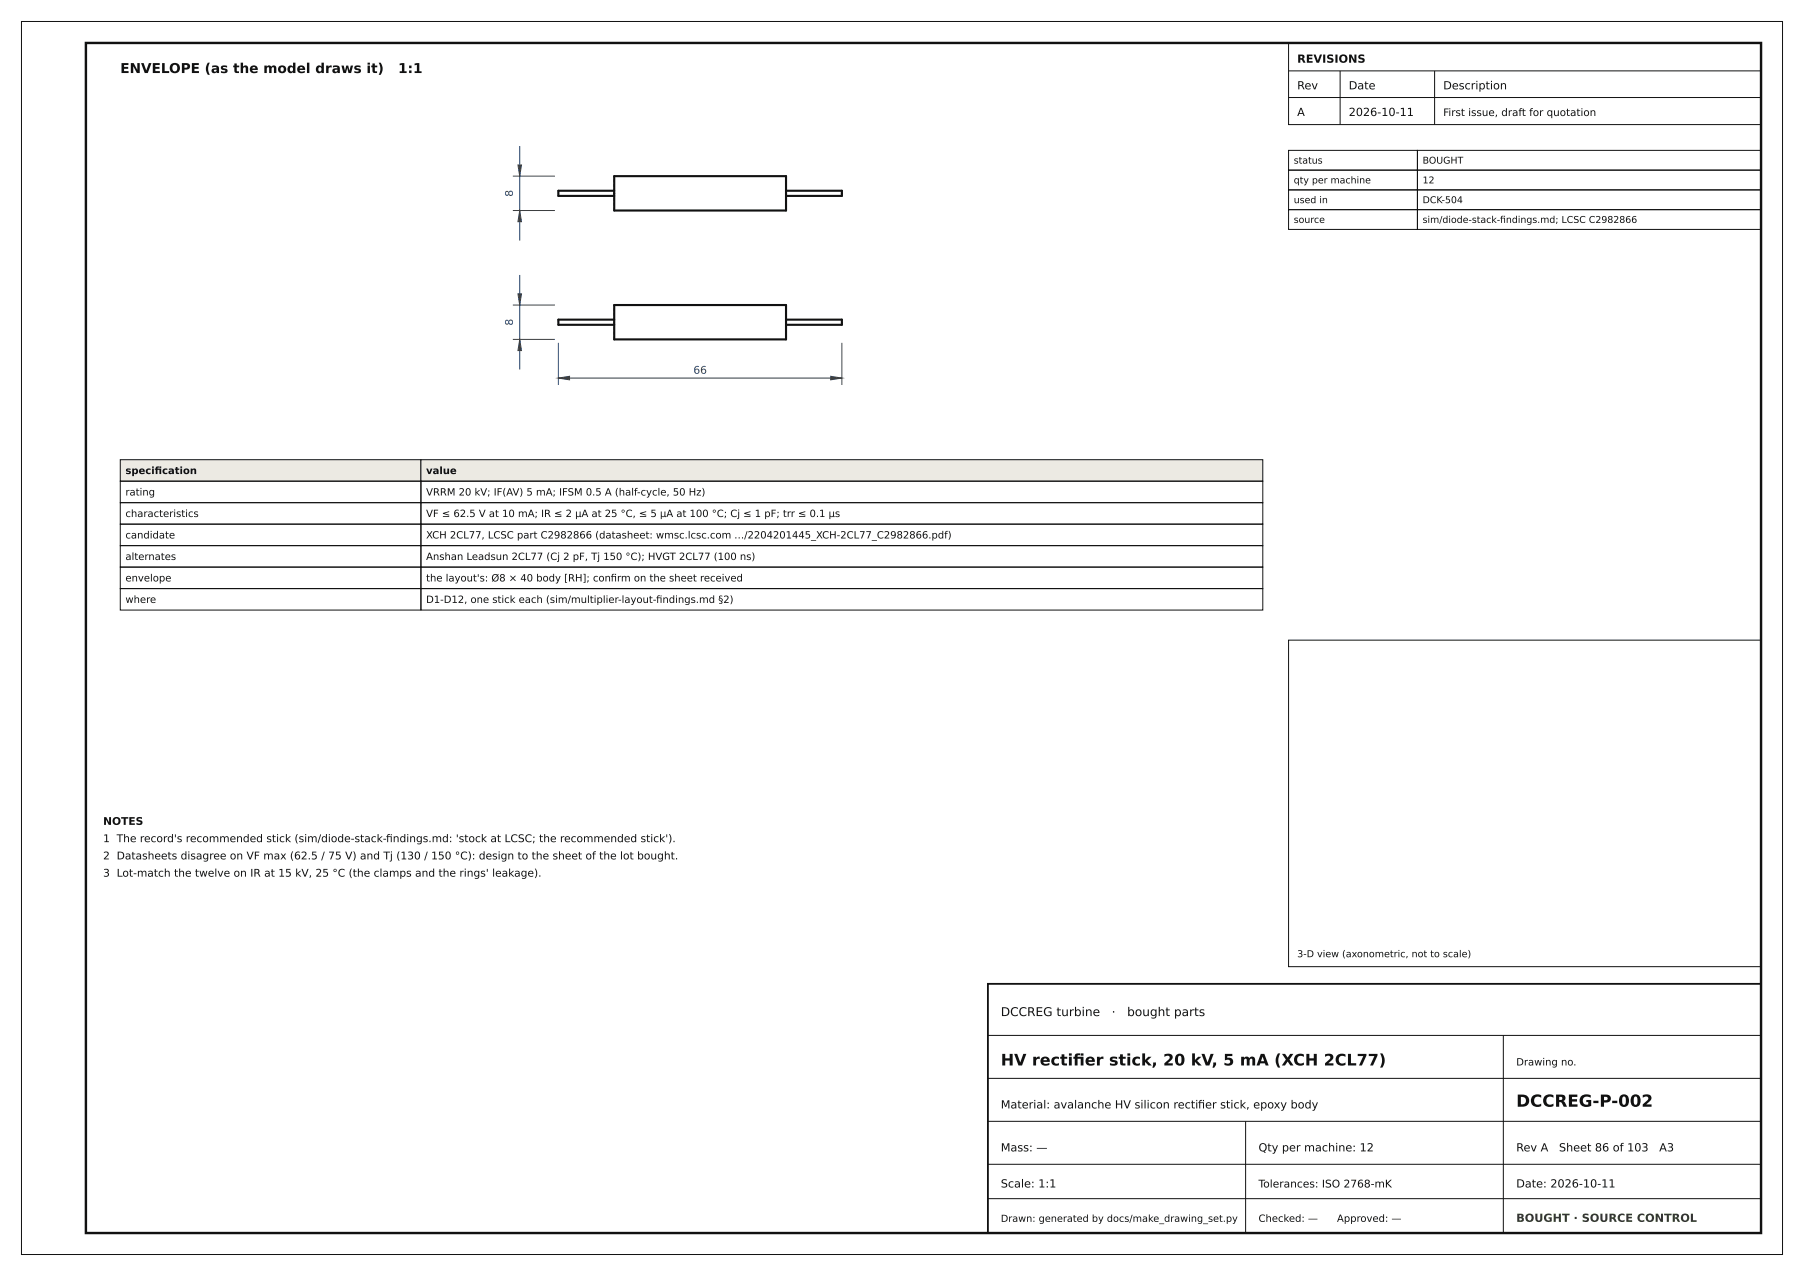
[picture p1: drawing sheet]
<svg xmlns="http://www.w3.org/2000/svg" width="420mm" height="297mm" viewBox="0 0 420 297" stroke-linecap="round" stroke-linejoin="round" font-family="sans-serif">
<defs><g id="words">
<text font-size="3.9" fill="#111" x="353" y="257.6">DCCREG-P-002</text>
<g font-size="3.7" fill="#111">
<text x="233" y="248">HV rectifer stick, 20 kV, 5 mA (XCH 2CL77)</text>
<text x="249.8" y="248">i</text>
</g>
<g font-size="3.2" fill="#111">
<text x="28" y="17">ENVELOPE (as the model draws it)</text>
<text x="92.7" y="17">1:1</text>
</g>
<g font-size="2.8" fill="#111">
<text x="233" y="236.5">DCCREG turbine</text>
<text x="258.8" y="236.5">·</text>
<text x="262.4" y="236.5">bought parts</text>
</g>
<g font-size="2.6" fill="#111">
<text x="302" y="14.6">REVISIONS</text>
<text x="302" y="20.8">Rev</text>
<text x="314" y="20.8">Date</text>
<text x="336" y="20.8">Description</text>
<text x="302" y="27">A</text>
<text x="314" y="27">2026-10-11</text>
<text x="233" y="258">Material: avalanche HV silicon rectifer stick, epoxy body</text>
<text x="278.9" y="258">i</text>
<text x="233" y="268">Mass: —</text>
<text x="293" y="268">Qty per machine: 12</text>
<text x="353" y="268">Rev A</text>
<text x="363" y="268">Sheet 86 of 103</text>
<text x="386.3" y="268">A3</text>
<text x="233" y="276.4">Scale: 1:1</text>
<text x="353" y="276.4">Date: 2026-10-11</text>
</g>
<text font-size="2.6" fill="#365314" x="353" y="284.4">BOUGHT · SOURCE CONTROL</text>
<g font-size="2.5" fill="#1f3d66">
<text x="119.4" y="45.8" transform="rotate(-90 119.4 45.8)">8</text>
<text x="119.4" y="75.8" transform="rotate(-90 119.4 75.8)">8</text>
<text x="161.4" y="87">66</text>
</g>
<g font-size="2.5" fill="#111">
<text x="24" y="192">NOTES</text>
<text x="24" y="196">1 The record's recommended stick (sim/diode-stack-fndings.md: 'stock at LCSC; the recommended stick').</text>
<text x="89.9" y="196">i</text>
<text x="24" y="200">2 Datasheets disagree on VF max (62.5 / 75 V) and Tj (130 / 150 °C): design to the sheet of the lot bought.</text>
<text x="24" y="204.1">3 Lot-match the twelve on IR at 15 kV, 25 °C (the clamps and the rings' leakage).</text>
<text x="293" y="276.4">Tolerances: ISO 2768-mK</text>
</g>
<text font-size="2.4" fill="#111" x="336" y="27">First issue, draft for quotation</text>
<g font-size="2.3" fill="#111">
<text x="29.2" y="110.3">specifcation</text>
<text x="36" y="110.3">i</text>
<text x="99.2" y="110.3">value</text>
<text x="29.2" y="115.3">rating</text>
<text x="99.2" y="115.3">VRRM 20 kV; IF(AV) 5 mA; IFSM 0.5 A (half-cycle, 50 Hz)</text>
<text x="29.2" y="120.3">characteristics</text>
<text x="29.2" y="125.3">candidate</text>
<text x="99.2" y="120.3">VF ≤ 62.5 V at 10 mA; IR ≤ 2 µA at 25 °C, ≤ 5 µA at 100 °C; Cj ≤ 1 pF; trr ≤ 0.1 µs</text>
<text x="99.2" y="125.3">XCH 2CL77, LCSC part C2982866 (datasheet: wmsc.lcsc.com …/2204201445_XCH-2CL77_C2982866.pdf)</text>
<text x="29.2" y="130.3">alternates</text>
<text x="99.2" y="130.3">Anshan Leadsun 2CL77 (Cj 2 pF, Tj 150 °C); HVGT 2CL77 (100 ns)</text>
<text x="29.2" y="135.3">envelope</text>
<text x="99.2" y="135.3">the layout's: Ø8 × 40 body [RH]; confrm on the sheet received</text>
<text x="142.2" y="135.3">i</text>
<text x="29.2" y="140.3">where</text>
<text x="99.2" y="140.3">D1-D12, one stick each (sim/multiplier-layout-fndings.md §2)</text>
<text x="152.8" y="140.3">i</text>
<text x="353" y="248">Drawing no.</text>
<text x="233" y="284.4">Drawn: generated by docs/make_drawing_set.py</text>
<text x="293" y="284.4">Checked: —</text>
<text x="311.3" y="284.4">Approved: —</text>
</g>
<g font-size="2.2" fill="#111">
<text x="301.2" y="38.1">status</text>
<text x="331.2" y="38.1">BOUGHT</text>
<text x="301.2" y="42.7">qty per machine</text>
<text x="301.2" y="47.3">used in</text>
<text x="331.2" y="42.7">12</text>
<text x="331.2" y="47.3">DCK-504</text>
<text x="301.2" y="51.9">source</text>
<text x="331.2" y="51.9">sim/diode-stack-fndings.md; LCSC C2982866</text>
<text x="349.2" y="51.9">i</text>
<text x="302" y="222.8">3-D view (axonometric, not to scale)</text>
</g>
</g></defs>
<path d="M20 10h390v277h-390z" fill="none" stroke="#111" stroke-width=".56"/>
<g fill="none" stroke="#111" stroke-width=".23">
<path d="M5 5h410v287h-410zM300 10h110v19h-110zM300 16.5h110M312 16.5v12.5M334 16.5v12.5M300 22.7h110M300 149h110v76h-110zM230 241h180M230 251h180M350 241v46M230 261h180M230 271h180"/>
<path d="M230 279h180M290 261v26"/>
</g>
<path d="M230 229h180v58h-180z" fill="none" stroke="#111" stroke-width=".42"/>
<path d="M143 41h40v8h-40zM143 44.4h-13v1.2h13M183 44.4h13v1.2h-13M143 71h40v8h-40zM143 74.4h-13v1.2h13M183 74.4h13v1.2h-13" fill="none" stroke="#111" stroke-width=".49"/>
<g fill="none" stroke="#111" stroke-width=".24" stroke-dasharray=".7 .4" stroke-linecap="butt">
<path d="M130 45v.6M130 44.4v.6M143 49v-8M143 45v.6M143 45.6v-1.2M143 44.4v.6M183 49v-8M183 45v.6M183 45.6v-1.2M183 44.4v.6M196 45.6v-1.2M130 74.4v1.2"/>
<path d="M143 79v-8M143 75.6v-1.2M143 74.4v1.2M183 79v-8M183 74.4v1.2M183 75.6v-1.2M196 75.6v-1.2"/>
</g>
<path d="M121 34v22M119.4 49h9.8M119.4 41h9.8M119.4 79h9.8M119.4 71h9.8M121 64v22M130 79.8v9.8M196 79.8v9.8M130 88h66" fill="none" stroke="#1f3d66" stroke-width=".23"/>
<g fill="#1f3d66" stroke="#1f3d66" stroke-width=".23">
<path d="M130 88l2.6-.4v.8z"/>
<path d="M193.4 87.6l2.6 .4-2.6 .4z"/>
<path d="M121 79l.4 2.6h-.8z"/>
<path d="M120.6 68.4h.8l-.4 2.6z"/>
<path d="M121 49l.4 2.6h-.8z"/>
<path d="M120.6 38.4h.8l-.4 2.6z"/>
</g>
<g fill="#eceae3" stroke="#111" stroke-width=".23">
<path d="M28 107h70v5h-70z"/>
<path d="M98 107h196v5h-196z"/>
</g>
<g fill="none" stroke="#111" stroke-width=".23">
<path d="M300 35h30v4.6h-30zM300 39.6h30v4.6h-30zM330 35h80v4.6h-80zM330 39.6h80v4.6h-80zM300 44.2h30v4.6h-30zM300 48.8h30v4.6h-30zM330 44.2h80v4.6h-80zM330 48.8h80v4.6h-80zM28 112h70v5h-70zM28 117h70v5h-70zM98 112h196v5h-196zM98 117h196v5h-196z"/>
<path d="M28 122h70v5h-70zM28 127h70v5h-70zM28 132h70v5h-70zM28 137h70v5h-70zM98 122h196v5h-196zM98 127h196v5h-196zM98 132h196v5h-196zM98 137h196v5h-196z"/>
</g>
<use href="#words"/>
</svg>
